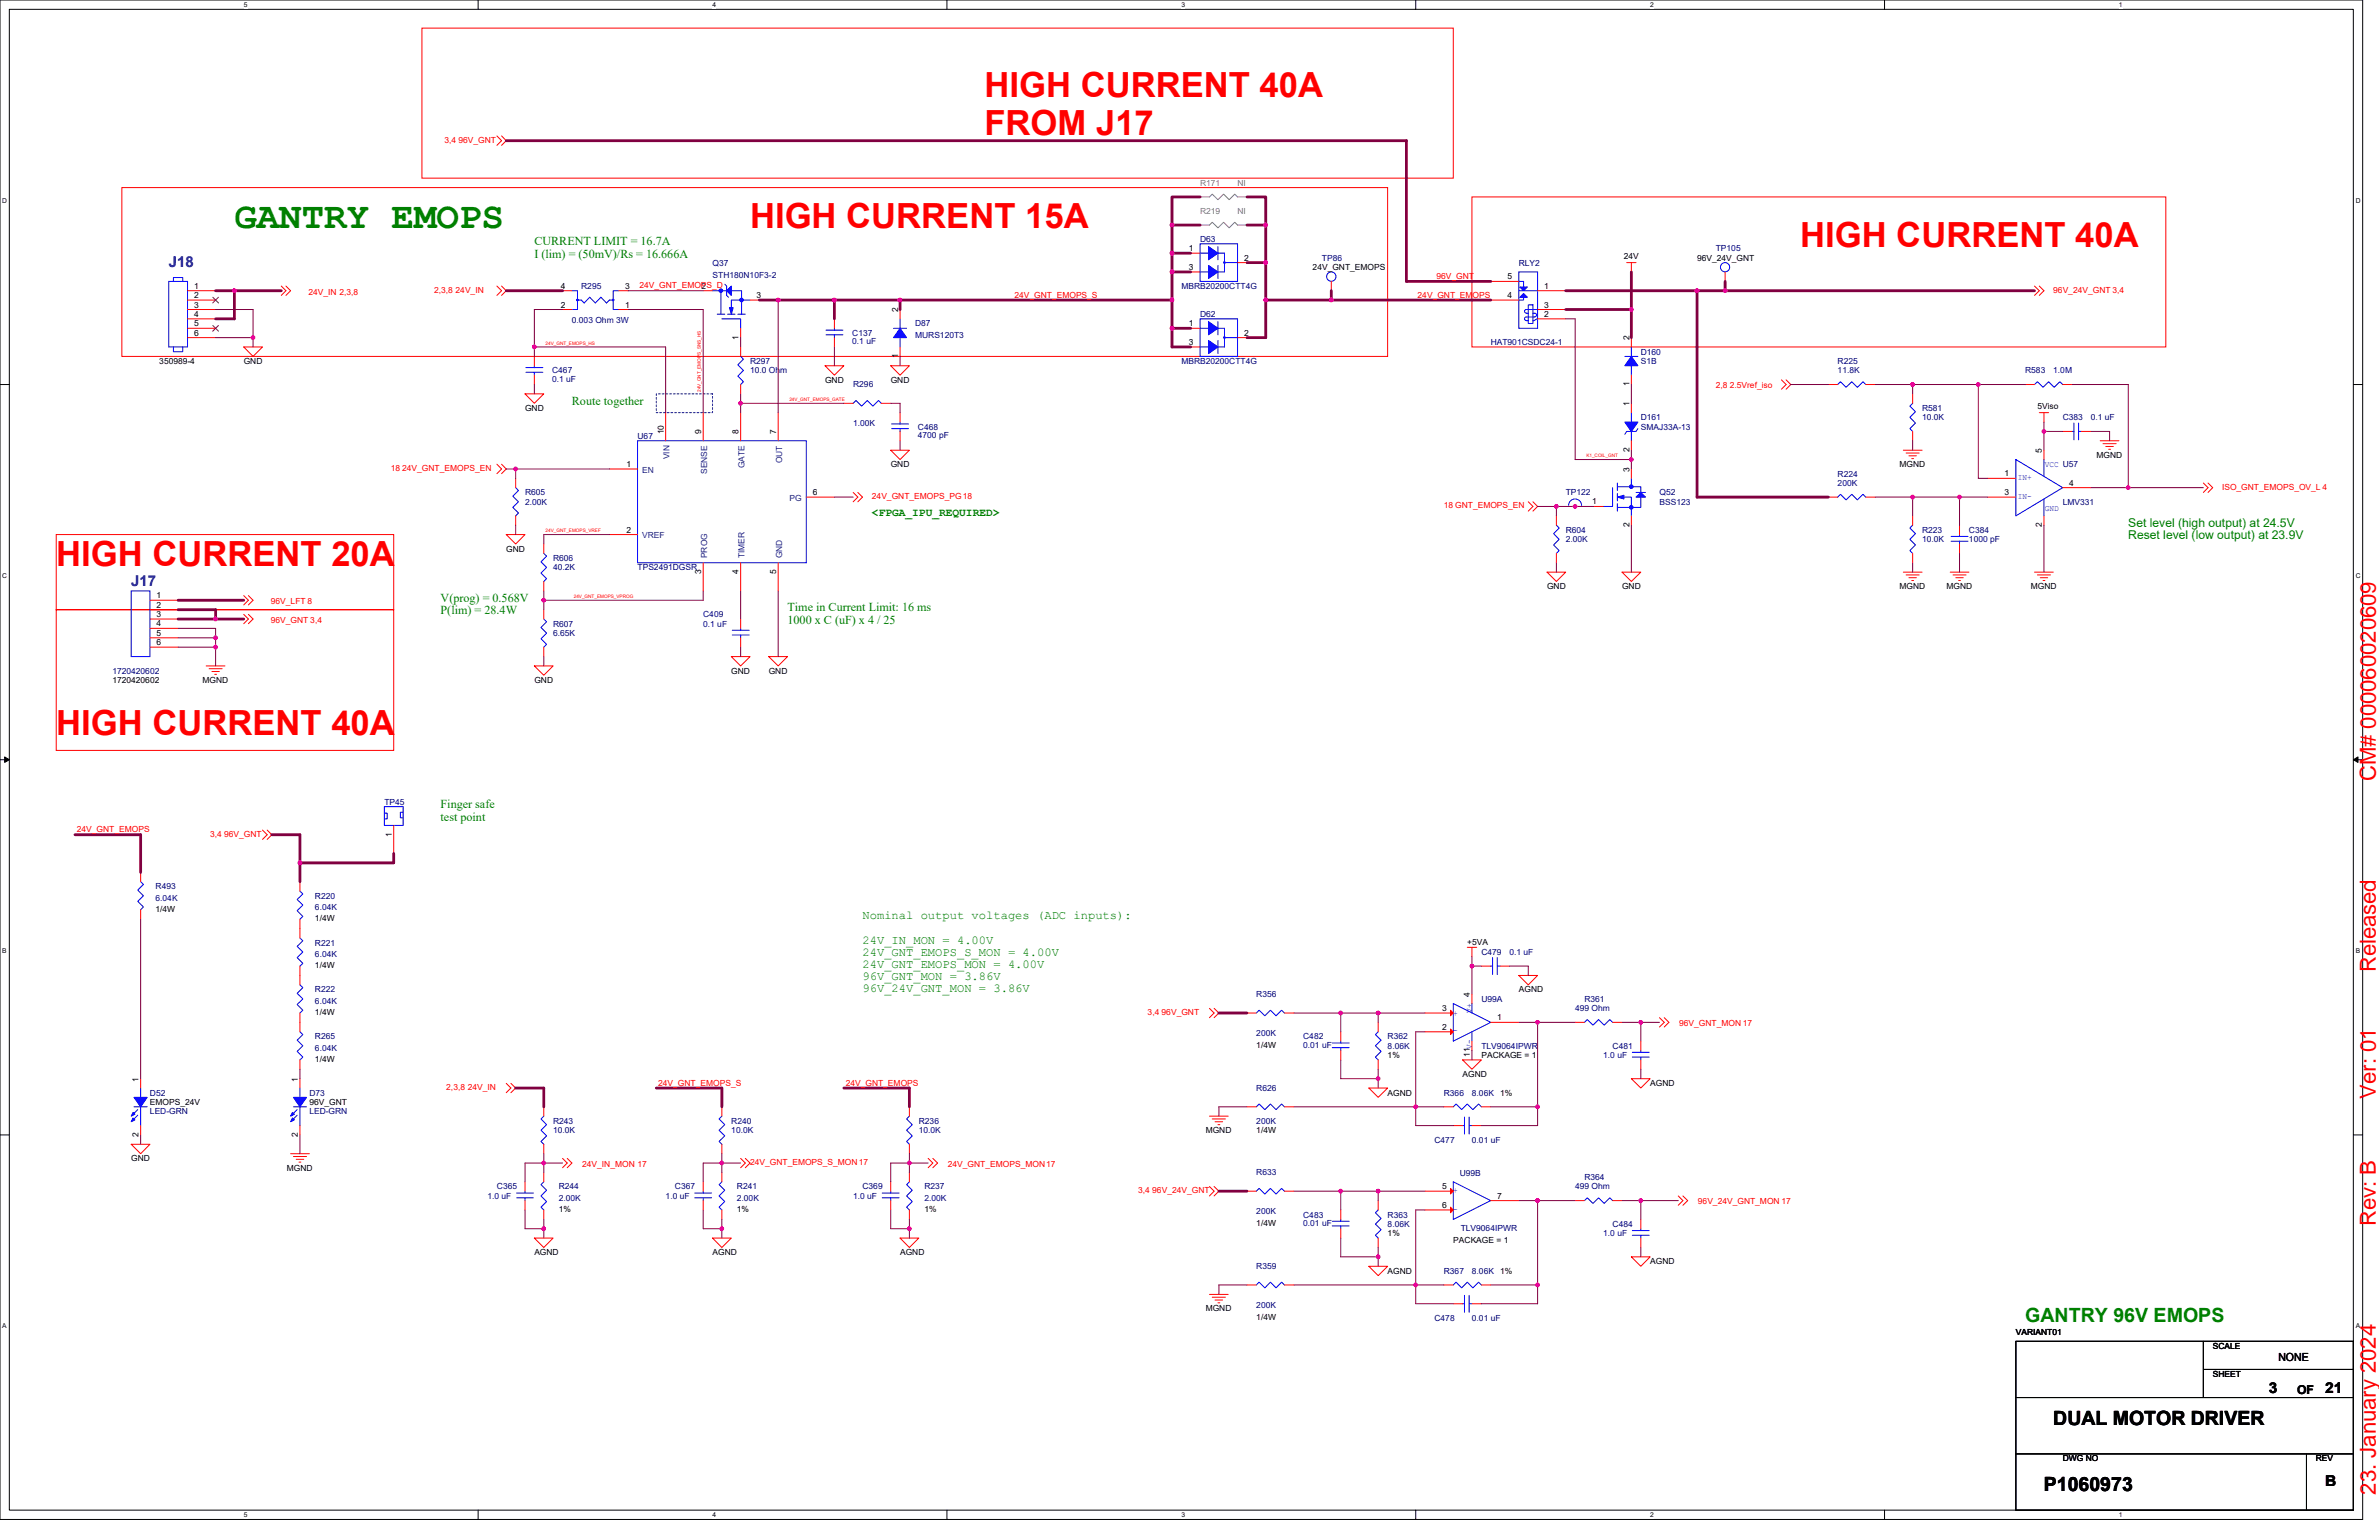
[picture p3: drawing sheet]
<svg xmlns="http://www.w3.org/2000/svg" width="432mm" height="279mm" viewBox="0 0 432 279" stroke-linecap="round" stroke-linejoin="round" font-family="sans-serif">
<defs><g id="words">
<text font-size="6.8" fill="#008000" x="42.5" y="41.4">GANTRY EMOPS</text>
<g font-size="6.3" fill="#f00">
<text x="178.7" y="17.6">HIGH CURRENT 40A</text>
<text x="178.7" y="24.4">FROM J17</text>
<text x="136.1" y="41.4">HIGH CURRENT 15A</text>
<text x="326.7" y="44.8">HIGH CURRENT 40A</text>
<text x="10.2" y="102.7">HIGH CURRENT 20A</text>
<text x="10.2" y="133.3">HIGH CURRENT 40A</text>
</g>
<g font-size="4" fill="#f00">
<text x="431.2" y="141.7" transform="rotate(-90 431.2 141.7)">CM# 000060020609</text>
<text x="431.2" y="176.4" transform="rotate(-90 431.2 176.4)">Released</text>
<text x="431.2" y="199.3" transform="rotate(-90 431.2 199.3)">Ver: 01</text>
<text x="431.2" y="222.5" transform="rotate(-90 431.2 222.5)">Rev: B</text>
<text x="431.2" y="271.2" transform="rotate(-90 431.2 271.2)">23. January 2024</text>
</g>
<text font-size="3.6" fill="#008000" x="367.6" y="239.8">GANTRY 96V EMOPS</text>
<g font-size="3.6">
<text x="372.7" y="258.6">DUAL MOTOR DRIVER</text>
<text x="371" y="270.5">P1060973</text>
</g>
<g font-size="2.7" fill="#000080">
<text x="30.6" y="48.5">J18</text>
<text x="23.8" y="106.3">J17</text>
</g>
<g font-size="2.7">
<text x="411.8" y="252.7">3</text>
<text x="422" y="252.7">21</text>
<text x="422" y="269.7">B</text>
</g>
<g font-size="2.2" fill="#008000">
<text x="97" y="44.5">CURRENT LIMIT = 16.7A</text>
<text x="97" y="46.8">I (lim) = (50mV)/Rs = 16.666A</text>
<text x="103.8" y="73.4">Route together</text>
<text x="386.3" y="95.6">Set level (high output) at 24.5V</text>
<text x="386.3" y="97.8">Reset level (low output) at 23.9V</text>
<text x="80" y="109.2">V(prog) = 0.568V</text>
<text x="80" y="111.5">P(lim) = 28.4W</text>
<text x="142.9" y="110.9">Time in Current Limit: 16 ms</text>
<text x="142.9" y="113.2">1000 x C (uF) x 4 / 25</text>
<text x="80" y="146.6">Finger safe</text>
<text x="80" y="148.9">test point</text>
<text x="156.5" y="166.8">Nominal output voltages (ADC inputs):</text>
<text x="156.5" y="171.2">24V_IN_MON = 4.00V</text>
<text x="156.5" y="173.4">24V_GNT_EMOPS_S_MON = 4.00V</text>
<text x="156.5" y="175.6">24V_GNT_EMOPS_MON = 4.00V</text>
<text x="156.5" y="177.8">96V_GNT_MON = 3.86V</text>
<text x="156.5" y="180">96V_24V_GNT_MON = 3.86V</text>
</g>
<text font-size="2.2" x="416.9" y="252.9">OF</text>
<text font-size="2" fill="#008000" x="158.3" y="93.6">&lt;FPGA_IPU_REQUIRED&gt;</text>
<text font-size="2" x="413.5" y="246.9">NONE</text>
<g font-size="1.5" fill="#f00">
<text x="80.7" y="25.9">3,4</text>
<text x="83.2" y="25.9">96V_GNT</text>
<text x="56" y="53.4">24V_IN 2,3,8</text>
<text x="78.8" y="53.1">2,3,8</text>
<text x="82.7" y="53.1">24V_IN</text>
<text x="116.1" y="52.3">24V_GNT_EMOPS_D</text>
<text x="184.1" y="54">24V_GNT_EMOPS_S</text>
<text x="257.3" y="54">24V_GNT_EMOPS</text>
<text x="260.7" y="50.6">96V_GNT</text>
<text x="372.7" y="53.1">96V_24V_GNT 3,4</text>
<text x="311.4" y="70.5">2,8</text>
<text x="314" y="70.5">2.5Vref_iso</text>
<text x="71" y="85.4">18</text>
<text x="73" y="85.4">24V_GNT_EMOPS_EN</text>
<text x="403.3" y="88.8">ISO_GNT_EMOPS_OV_L 4</text>
<text x="158.3" y="90.6">24V_GNT_EMOPS_PG18</text>
<text x="262.1" y="92.2">18 GNT_EMOPS_EN</text>
<text x="49.2" y="109.6">96V_LFT 8</text>
<text x="49.2" y="113">96V_GNT 3,4</text>
<text x="13.9" y="151">24V_GNT_EMOPS</text>
<text x="38.1" y="151.8">3,4</text>
<text x="40.7" y="151.8">96V_GNT</text>
<text x="208.3" y="184.1">3,4</text>
<text x="210.8" y="184.1">96V_GNT</text>
<text x="304.8" y="186.2">96V_GNT_MON 17</text>
<text x="81" y="197.8">2,3,8</text>
<text x="84.9" y="197.8">24V_IN</text>
<text x="119.5" y="197">24V_GNT_EMOPS_S</text>
<text x="153.5" y="197">24V_GNT_EMOPS</text>
<text x="105.7" y="211.7">24V_IN_MON 17</text>
<text x="136.1" y="211.4">24V_GNT_EMOPS_S_MON17</text>
<text x="172" y="211.7">24V_GNT_EMOPS_MON17</text>
<text x="206.6" y="216.5">3,4</text>
<text x="209.1" y="216.5">96V_24V_GNT</text>
<text x="308.2" y="218.5">96V_24V_GNT_MON 17</text>
</g>
<g font-size="1.5" fill="#808080">
<text x="217.8" y="33.7">R171</text>
<text x="224.6" y="33.7">NI</text>
<text x="217.8" y="38.8">R219</text>
<text x="224.6" y="38.8">NI</text>
</g>
<g font-size="1.5">
<text x="215.8" y="45.6">1</text>
<text x="225.8" y="47.3">2</text>
<text x="294.7" y="47">24V</text>
<text x="308" y="47.3">96V_24V_GNT</text>
<text x="35.2" y="52.4">1</text>
<text x="101.8" y="52.4">4</text>
<text x="113.5" y="52.4">3</text>
<text x="127.3" y="52.4">2</text>
<text x="215.8" y="49">3</text>
<text x="238.3" y="49">24V_GNT_EMOPS</text>
<text x="273.6" y="50.7">5</text>
<text x="280.3" y="52.4">1</text>
<text x="35.2" y="54.1">2</text>
<text x="35.2" y="55.8">3</text>
<text x="35.2" y="57.5">4</text>
<text x="35.2" y="59.2">5</text>
<text x="101.8" y="55.8">2</text>
<text x="113.5" y="55.8">1</text>
<text x="137.3" y="54.1">3</text>
<text x="163" y="56.7" transform="rotate(-90 163 56.7)">2</text>
<text x="215.8" y="59.2">1</text>
<text x="273.6" y="54.1">4</text>
<text x="280.3" y="55.8">3</text>
<text x="280.3" y="57.5">2</text>
<text x="35.2" y="60.9">6</text>
<text x="134.1" y="61.6" transform="rotate(-90 134.1 61.6)">1</text>
<text x="163" y="65" transform="rotate(-90 163 65)">1</text>
<text x="215.8" y="62.6">3</text>
<text x="225.8" y="60.9">2</text>
<text x="295.7" y="61.8" transform="rotate(-90 295.7 61.8)">2</text>
<text x="28.9" y="66">350989-4</text>
<text x="44.2" y="66">GND</text>
<text x="149.8" y="69.4">GND</text>
<text x="161.7" y="69.4">GND</text>
<text x="295.7" y="70.1" transform="rotate(-90 295.7 70.1)">1</text>
<text x="95.3" y="74.5">GND</text>
<text x="295.7" y="73.7" transform="rotate(-90 295.7 73.7)">1</text>
<text x="369.8" y="74.2">5Viso</text>
<text x="120.5" y="78.8" transform="rotate(-90 120.5 78.8)">10</text>
<text x="127.3" y="78.8" transform="rotate(-90 127.3 78.8)">9</text>
<text x="134.1" y="78.8" transform="rotate(-90 134.1 78.8)">8</text>
<text x="140.9" y="78.8" transform="rotate(-90 140.9 78.8)">7</text>
<text x="295.7" y="82" transform="rotate(-90 295.7 82)">2</text>
<text x="370.6" y="82.2" transform="rotate(-90 370.6 82.2)">5</text>
<text x="380.5" y="83.1">MGND</text>
<text x="113.7" y="84.7">1</text>
<text x="147.5" y="89.8">6</text>
<text x="161.7" y="84.8">GND</text>
<text x="295.7" y="85.6" transform="rotate(-90 295.7 85.6)">3</text>
<text x="344.8" y="84.8">MGND</text>
<text x="363.9" y="86.4">1</text>
<text x="363.9" y="89.8">3</text>
<text x="375.6" y="88.1">4</text>
<text x="289" y="91.5">1</text>
<text x="295.7" y="95.6" transform="rotate(-90 295.7 95.6)">2</text>
<text x="370.6" y="95.6" transform="rotate(-90 370.6 95.6)">2</text>
<text x="91.9" y="100.1">GND</text>
<text x="113.7" y="96.6">2</text>
<text x="127.3" y="104.1" transform="rotate(-90 127.3 104.1)">3</text>
<text x="134.1" y="104.1" transform="rotate(-90 134.1 104.1)">4</text>
<text x="140.9" y="104.1" transform="rotate(-90 140.9 104.1)">5</text>
<text x="280.8" y="106.9">GND</text>
<text x="294.4" y="106.9">GND</text>
<text x="344.8" y="106.9">MGND</text>
<text x="353.3" y="106.9">MGND</text>
<text x="368.6" y="106.9">MGND</text>
<text x="28.4" y="108.5">1</text>
<text x="28.4" y="110.3">2</text>
<text x="28.4" y="112">3</text>
<text x="28.4" y="113.6">4</text>
<text x="28.4" y="115.4">5</text>
<text x="28.4" y="117.1">6</text>
<text x="20.4" y="123.9">1720420602</text>
<text x="36.7" y="123.9">MGND</text>
<text x="97" y="123.9">GND</text>
<text x="132.7" y="122.2">GND</text>
<text x="139.5" y="122.2">GND</text>
<text x="71.1" y="151.8" transform="rotate(-90 71.1 151.8)">1</text>
<text x="28.2" y="165.4">1/4W</text>
<text x="57.2" y="167.1">1/4W</text>
<text x="266.3" y="171.4">+5VA</text>
<text x="57.2" y="175.6">1/4W</text>
<text x="57.2" y="184.1">1/4W</text>
<text x="261.7" y="183.4">3</text>
<text x="266.8" y="180.9" transform="rotate(-90 266.8 180.9)">4</text>
<text x="271.8" y="185.1">1</text>
<text x="275.7" y="180.1">AGND</text>
<text x="228" y="190.1">1/4W</text>
<text x="251.9" y="192">1%</text>
<text x="261.7" y="186.8">2</text>
<text x="266.8" y="191.8" transform="rotate(-90 266.8 191.8)">11V-</text>
<text x="268.9" y="192">PACKAGE = 1</text>
<text x="25.2" y="196.2" transform="rotate(-90 25.2 196.2)">1</text>
<text x="54.1" y="196.2" transform="rotate(-90 54.1 196.2)">1</text>
<text x="57.2" y="192.7">1/4W</text>
<text x="265.5" y="195.4">AGND</text>
<text x="299.5" y="197.1">AGND</text>
<text x="27.2" y="200.5">EMOPS_24V</text>
<text x="56.2" y="200.5">96V_GNT</text>
<text x="251.9" y="198.8">AGND</text>
<text x="272.3" y="198.8">1%</text>
<text x="25.2" y="206.2" transform="rotate(-90 25.2 206.2)">2</text>
<text x="54.1" y="206.2" transform="rotate(-90 54.1 206.2)">2</text>
<text x="218.8" y="205.6">MGND</text>
<text x="228" y="205.6">1/4W</text>
<text x="23.8" y="210.7">GND</text>
<text x="52.1" y="212.4">MGND</text>
<text x="261.7" y="215.8">5</text>
<text x="101.4" y="219.9">1%</text>
<text x="133.8" y="219.9">1%</text>
<text x="167.8" y="219.9">1%</text>
<text x="261.7" y="219.2">6</text>
<text x="271.8" y="217.5">7</text>
<text x="97" y="227.7">AGND</text>
<text x="129.3" y="227.7">AGND</text>
<text x="163.4" y="227.7">AGND</text>
<text x="228" y="222.4">1/4W</text>
<text x="251.9" y="224.3">1%</text>
<text x="263.8" y="225.5">PACKAGE = 1</text>
<text x="251.9" y="231.1">AGND</text>
<text x="272.3" y="231.1">1%</text>
<text x="299.5" y="229.4">AGND</text>
<text x="218.8" y="237.9">MGND</text>
<text x="228" y="239.5">1/4W</text>
<text x="365.9" y="242.2">VARIANT01</text>
<text x="401.6" y="244.7">SCALE</text>
<text x="401.6" y="249.8">SHEET</text>
<text x="374.4" y="265.2">DWG NO</text>
<text x="420.3" y="265.2">REV</text>
</g>
<g font-size="1.5" fill="#000080">
<text x="217.8" y="43.9">D63</text>
<text x="239.9" y="47.3">TP86</text>
<text x="311.4" y="45.6">TP105</text>
<text x="105.5" y="52.4">R295</text>
<text x="129.3" y="48.3">Q37</text>
<text x="129.3" y="50.4">STH180N10F3-2</text>
<text x="214.4" y="52.4">MBRB20200CTT4G</text>
<text x="275.7" y="48.2">RLY2</text>
<text x="103.8" y="58.5">0.003 Ohm 3W</text>
<text x="166.1" y="59.2">D87</text>
<text x="217.8" y="57.5">D62</text>
<text x="154.7" y="60.9">C137</text>
<text x="154.7" y="62.5">0.1 uF</text>
<text x="166.1" y="61.3">MURS120T3</text>
<text x="270.6" y="62.6">HAT901CSDC24-1</text>
<text x="297.8" y="64.3">D160</text>
<text x="100.2" y="67.7">C467</text>
<text x="100.2" y="69.3">0.1 uF</text>
<text x="136.1" y="66">R297</text>
<text x="136.1" y="67.7">10.0 Ohm</text>
<text x="154.9" y="70.3">R296</text>
<text x="214.4" y="66">MBRB20200CTT4G</text>
<text x="297.8" y="66">S1B</text>
<text x="333.5" y="66">R225</text>
<text x="333.5" y="67.7">11.8K</text>
<text x="367.6" y="67.7">R583</text>
<text x="372.7" y="67.7">1.0M</text>
<text x="154.9" y="77.3">1.00K</text>
<text x="166.6" y="78">C468</text>
<text x="297.8" y="76.2">D161</text>
<text x="297.8" y="78">SMAJ33A-13</text>
<text x="348.9" y="74.5">R581</text>
<text x="348.9" y="76.2">10.0K</text>
<text x="374.4" y="76.2">C383</text>
<text x="379.5" y="76.2">0.1 uF</text>
<text x="115.7" y="79.7">U67</text>
<text x="166.6" y="79.5">4700 pF</text>
<text x="95.3" y="89.9">R605</text>
<text x="284.2" y="89.9">TP122</text>
<text x="301.2" y="89.9">Q52</text>
<text x="333.5" y="86.5">R224</text>
<text x="333.5" y="88.2">200K</text>
<text x="95.3" y="91.6">2.00K</text>
<text x="301.2" y="91.6">BSS123</text>
<text x="374.4" y="91.6">LMV331</text>
<text x="100.4" y="101.8">R606</text>
<text x="284.2" y="96.7">R604</text>
<text x="284.2" y="98.4">2.00K</text>
<text x="348.9" y="96.7">R223</text>
<text x="348.9" y="98.4">10.0K</text>
<text x="357.4" y="96.7">C384</text>
<text x="357.4" y="98.4">1000 pF</text>
<text x="100.4" y="103.5">40.2K</text>
<text x="115.7" y="103.5">TPS2491DGSR</text>
<text x="100.4" y="113.7">R607</text>
<text x="127.6" y="112">C409</text>
<text x="127.6" y="113.7">0.1 uF</text>
<text x="100.4" y="115.4">6.65K</text>
<text x="20.4" y="122.2">1720420602</text>
<text x="69.8" y="146">TP45</text>
<text x="28.2" y="161.3">R493</text>
<text x="28.2" y="163.4">6.04K</text>
<text x="57.2" y="163">R220</text>
<text x="57.2" y="165.1">6.04K</text>
<text x="57.2" y="171.6">R221</text>
<text x="57.2" y="173.6">6.04K</text>
<text x="268.9" y="173.2">C479</text>
<text x="274" y="173.2">0.1 uF</text>
<text x="57.2" y="180.1">R222</text>
<text x="57.2" y="182.1">6.04K</text>
<text x="228" y="180.9">R356</text>
<text x="268.9" y="181.8">U99A</text>
<text x="285.9" y="183.5">499 Ohm</text>
<text x="287.6" y="181.8">R361</text>
<text x="57.2" y="188.6">R265</text>
<text x="57.2" y="190.6">6.04K</text>
<text x="228" y="187.9">200K</text>
<text x="236.5" y="188.6">C482</text>
<text x="236.5" y="190.1">0.01 uF</text>
<text x="251.9" y="188.6">R362</text>
<text x="251.9" y="190.3">8.06K</text>
<text x="268.9" y="190.3">TLV9064IPWR</text>
<text x="291" y="192">1.0 uF</text>
<text x="292.7" y="190.3">C481</text>
<text x="228" y="197.9">R626</text>
<text x="27.2" y="198.8">D52</text>
<text x="27.2" y="202.2">LED-GRN</text>
<text x="56.2" y="198.8">D73</text>
<text x="56.2" y="202.2">LED-GRN</text>
<text x="100.4" y="203.9">R243</text>
<text x="132.7" y="203.9">R240</text>
<text x="166.8" y="203.9">R236</text>
<text x="228" y="203.9">200K</text>
<text x="262.1" y="198.8">R366</text>
<text x="267.2" y="198.8">8.06K</text>
<text x="100.4" y="205.6">10.0K</text>
<text x="132.7" y="205.6">10.0K</text>
<text x="166.8" y="205.6">10.0K</text>
<text x="260.4" y="207.3">C477</text>
<text x="267.2" y="207.3">0.01 uF</text>
<text x="90.2" y="215.8">C365</text>
<text x="101.4" y="215.8">R244</text>
<text x="122.5" y="215.8">C367</text>
<text x="133.8" y="215.8">R241</text>
<text x="156.5" y="215.8">C369</text>
<text x="167.8" y="215.8">R237</text>
<text x="228" y="213.2">R633</text>
<text x="265" y="213.4">U99B</text>
<text x="285.9" y="215.8">499 Ohm</text>
<text x="287.6" y="214.1">R364</text>
<text x="88.5" y="217.5">1.0 uF</text>
<text x="101.4" y="217.8">2.00K</text>
<text x="120.8" y="217.5">1.0 uF</text>
<text x="133.8" y="217.8">2.00K</text>
<text x="154.9" y="217.5">1.0 uF</text>
<text x="167.8" y="217.8">2.00K</text>
<text x="228" y="220.2">200K</text>
<text x="236.5" y="220.9">C483</text>
<text x="251.9" y="220.9">R363</text>
<text x="236.5" y="222.4">0.01 uF</text>
<text x="251.9" y="222.6">8.06K</text>
<text x="265.1" y="223.3">TLV9064IPWR</text>
<text x="291" y="224.3">1.0 uF</text>
<text x="292.7" y="222.6">C484</text>
<text x="228" y="230.3">R359</text>
<text x="262.1" y="231.1">R367</text>
<text x="267.2" y="231.1">8.06K</text>
<text x="228" y="237.2">200K</text>
<text x="260.4" y="239.6">C478</text>
<text x="267.2" y="239.6">0.01 uF</text>
</g>
<g font-size="1.5" fill="#004080">
<text x="121.5" y="83.4" transform="rotate(-90 121.5 83.4)">VIN</text>
<text x="116.6" y="85.8">EN</text>
<text x="128.4" y="86" transform="rotate(-90 128.4 86)">SENSE</text>
<text x="135.1" y="85" transform="rotate(-90 135.1 85)">GATE</text>
<text x="142" y="84" transform="rotate(-90 142 84)">OUT</text>
<text x="143.3" y="90.9">PG</text>
<text x="116.6" y="97.7">VREF</text>
<text x="128.4" y="101.3" transform="rotate(-90 128.4 101.3)">PROG</text>
<text x="135.1" y="101.3" transform="rotate(-90 135.1 101.3)">TIMER</text>
<text x="142" y="101.3" transform="rotate(-90 142 101.3)">GND</text>
</g>
<g font-size="1.5" fill="#00f">
<text x="366.2" y="87.1">IN+</text>
<text x="371.2" y="84.8">VCC U57</text>
<text x="366.2" y="90.6">IN-</text>
<text x="371.2" y="92.8">GND</text>
<text x="263.8" y="184.3">+</text>
<text x="267.1" y="183.8" transform="rotate(-90 267.1 183.8)">V+</text>
<text x="263.8" y="187.4">-</text>
<text x="263.8" y="216.5">+</text>
<text x="263.8" y="219.9">-</text>
</g>
<g font-size="1.2">
<text x="44.2" y="1.2">5</text>
<text x="129.3" y="1.2">4</text>
<text x="214.4" y="1.2">3</text>
<text x="299.5" y="1.2">2</text>
<text x="384.6" y="1.2">1</text>
<text x=".4" y="36.8">D</text>
<text x="427.6" y="36.8">D</text>
<text x=".4" y="104.9">C</text>
<text x="427.6" y="104.9">C</text>
<text x=".4" y="173">B</text>
<text x="427.6" y="173">B</text>
<text x=".4" y="241">A</text>
<text x="427.6" y="241">A</text>
<text x="44.2" y="275.2">5</text>
<text x="129.3" y="275.2">4</text>
<text x="214.4" y="275.2">3</text>
<text x="299.5" y="275.2">2</text>
<text x="384.6" y="275.2">1</text>
</g>
<g font-size=".8" fill="#f00">
<text x="99" y="62.5">24V_GNT_EMOPS_HS</text>
<text x="127.2" y="71.1" transform="rotate(-90 127.2 71.1)">24V_GNT_EMOPS_SNS_HS</text>
<text x="143.3" y="72.7">24V_GNT_EMOPS_GATE</text>
<text x="287.9" y="82.9">K1_COIL_GNT</text>
<text x="99" y="96.5">24V_GNT_EMOPS_VREF</text>
<text x="104.1" y="108.5">24V_GNT_EMOPS_VPROG</text>
</g>
</g></defs>
<path d="M0 0h428.8v275.7h-428.8zM1.7 1.7h425.4v272.3h-425.4z" fill="none" stroke="#000" stroke-width=".18"/>
<g fill="#fff">
<path d="M44.2 .2h.7v1.3h-.7z"/>
<path d="M44.2 274.2h.7v1.3h-.7z"/>
</g>
<path d="M86.8 0v1.7M86.8 274v1.7" fill="none" stroke="#000" stroke-width=".18"/>
<g fill="#fff">
<path d="M129.3 .2h.7v1.3h-.7z"/>
<path d="M129.3 274.2h.7v1.3h-.7z"/>
</g>
<path d="M171.9 0v1.7M171.9 274v1.7" fill="none" stroke="#000" stroke-width=".18"/>
<g fill="#fff">
<path d="M214.4 .2h.7v1.3h-.7z"/>
<path d="M214.4 274.2h.7v1.3h-.7z"/>
</g>
<path d="M257 0v1.7M257 274v1.7" fill="none" stroke="#000" stroke-width=".18"/>
<g fill="#fff">
<path d="M299.5 .2h.7v1.3h-.7z"/>
<path d="M299.5 274.2h.7v1.3h-.7z"/>
</g>
<path d="M342.1 0v1.7M342.1 274v1.7" fill="none" stroke="#000" stroke-width=".18"/>
<g fill="#fff">
<path d="M384.6 .2h.7v1.3h-.7z"/>
<path d="M384.6 274.2h.7v1.3h-.7z"/>
<path d="M.4 35.7h.9v1.4h-.9z"/>
<path d="M427.6 35.7h.8v1.4h-.8z"/>
<path d="M.4 103.8h.9v1.3h-.9z"/>
<path d="M427.6 103.8h.8v1.3h-.8z"/>
</g>
<path d="M0 69.8h1.7M427.1 69.8h1.7" fill="none" stroke="#000" stroke-width=".18"/>
<g fill="#fff">
<path d="M.4 171.9h.8v1.3h-.8z"/>
<path d="M427.6 171.9h.7v1.3h-.7z"/>
</g>
<path d="M0 137.8h1.7M427.1 137.8h1.7" fill="none" stroke="#000" stroke-width=".18"/>
<path d="M.8 137.3l.9 .5-.9 .5zM427.1 137.8l.9-.5v1z" fill="#000" stroke="#000" stroke-width=".18"/>
<g fill="#fff">
<path d="M.4 239.9h.8v1.4h-.8z"/>
<path d="M427.6 239.9h.7v1.4h-.7z"/>
</g>
<path d="M0 205.9h1.7M427.1 205.9h1.7M365.9 253.6h61.2M365.9 243.4h61.2v30.6h-61.2zM399.9 243.4v10.2M399.9 248.5h27.2M365.9 263.8h61.2M418.6 263.8v10.2" fill="none" stroke="#000" stroke-width=".18"/>
<path d="M119.1 71.5h10.2v3.4h-10.2z" fill="none" stroke="#004080" stroke-width=".18" stroke-dasharray=".3 .3"/>
<g fill="none" stroke="#f00" stroke-width=".18">
<path d="M76.6 5.1h187.2v27.2h-187.2zM22.1 34h229.8v30.7h-229.8zM90.2 24.7l.8 .8-.8 .9M91 24.7l.9 .8-.9 .9M267.2 35.7h125.9v27.2h-125.9zM34 52.7h5.1M34 54.4h5.1M34 56.2h5.1M34 57.8h5.1M34 59.6h5.1M51.1 51.9l.8 .8-.8 .9M51.9 51.9l.8 .8-.8 .9"/>
<path d="M90.2 51.9l.8 .8-.8 .9M91 51.9l.9 .8-.9 .9M102.1 52.7h1.7M102.1 56.2h1.7M112.3 56.2h1.7M112.3 52.7h1.7M127.6 52.7h1.7M134.4 59.6v1.7M136.1 54.4h1.7M151.4 57.8v1.8M163.4 56.2v1.6M216.1 45.9h1.7"/>
<path d="M216.1 49.3h1.7M216.1 59.6h1.7M224.6 47.6h1.7M241.6 51.1v1.6M270.6 51.1h5.1M270.6 54.4h5.1M279.1 52.7h5.1M279.1 56.2h5.1M279.1 57.8h5.1M295.3 47.6h1.6M296.1 47.6v1.7M313.1 49.3v1.8"/>
<path d="M369.3 51.9l.8 .8-.8 .9M370.1 51.9l.9 .8-.9 .9M34 61.3h5.1M44.2 62.9h3.4l-1.7 1.8zM95.3 71.5h3.4l-1.7 1.7zM97 64.7v1.7M97 68.1v1.7M120.8 74.9v5.1M127.6 74.9v5.1M134.4 74.9v5.1M134.4 62.9v1.8M134.4 69.8v1.7"/>
<path d="M141.2 74.9v5.1M149.8 66.4h3.4l-1.8 1.7zM151.4 61.3v1.6M153.2 73.2h1.7M160 73.2h1.7M161.7 66.4h3.4l-1.7 1.7zM163.4 62.9v1.8M163.4 74.9v1.7M163.4 78.3v1.7M216.1 62.9h1.7M224.6 61.3h1.7M296.1 68.1v1.7"/>
<path d="M296.1 61.3v1.6M296.1 73.2v1.7M296.1 80v1.7M323.3 68.9l.9 .9-.9 .8M324.2 68.9l.8 .9-.8 .8M331.9 69.8h1.6M338.6 69.8h1.8M347.2 78.3v1.7M347.2 71.5v1.7M367.6 69.8h1.7M370.1 74.9h1.7M371 74.9v1.7"/>
<path d="M374.4 78.3h1.7M374.4 69.8h1.7M377.8 78.3h1.7M381.2 80h3.4M10.2 97h61.3v13.6h-61.3zM90.2 84.2l.8 .9-.8 .8M91 84.2l.9 .9-.9 .8M91.9 97h3.4l-1.7 1.7zM93.6 86.8v1.7M93.6 93.6v1.7M98.7 98.7v1.7M110.6 85.1h5.1"/>
<path d="M110.6 97h5.1M146.3 90.2h5.1M154.9 89.3l.8 .9-.8 .8M155.7 89.3l.8 .9-.8 .8M161.7 81.7h3.4l-1.7 1.7zM277.4 91l.8 .9-.8 .8M278.2 91l.9 .9-.9 .8M282.5 93.6v1.7M285.9 91.9h.1M289.3 91.9h1.7M296.1 85.1v1.7M296.1 93.6v1.7"/>
<path d="M331.9 90.2h1.6M338.6 90.2h1.8M345.5 81.7h3.4M346 82.2h2.3M346.5 82.7h1.3M347 83.2h.3M347.2 93.6v1.7M355.7 95.3v1.7M355.7 98.7v1.7M360.8 86.8h5.1M360.8 90.2h5.1M371 93.6v1.7"/>
<path d="M371 81.7v1.7M374.4 88.5h5.1M381.7 80.5h2.4M382.2 81h1.4M382.7 81.5h.4M399.9 87.6l.9 .9-.9 .8M400.8 87.6l.8 .9-.8 .8M10.2 110.6h61.3v25.5h-61.3zM27.2 108.9h5.1M27.2 110.6h5.1M27.2 112.3h5.1M27.2 114h5.1"/>
<path d="M27.2 115.7h5.1M27.2 117.4h5.1M44.2 108.1l.9 .8-.9 .8M44.2 111.5l.9 .8-.9 .9M45.1 108.1l.8 .8-.8 .8M45.1 111.5l.8 .8-.8 .9M98.7 110.6v1.7M98.7 117.4v1.7M98.7 105.5v1.7M127.6 102.1v5.1M132.7 119.1h3.4l-1.7 1.7zM134.4 102.1v5.1"/>
<path d="M134.4 112.3v1.7M134.4 115.7v1.7M139.5 119.1h3.4l-1.7 1.7zM141.2 102.1v5.1M280.8 103.8h3.4l-1.7 1.7zM282.5 100.4v1.7M294.4 103.8h3.4l-1.7 1.7zM345.5 103.8h3.4M346 104.3h2.3M346.5 104.8h1.3M347 105.3h.3M347.2 100.4v1.7"/>
<path d="M354 103.8h3.4M354.5 104.3h2.3M355 104.8h1.3M355.5 105.3h.3M369.3 103.8h3.4M369.8 104.3h2.4M370.3 104.8h1.4M370.8 105.3h.4M37.4 120.8h3.4M38 121.3h2.3M38.5 121.8h1.3M39 122.3h.3"/>
<path d="M97 120.8h3.4l-1.7 1.7zM25.5 158.3v1.7M47.6 150.6l.9 .8-.9 .9M48.5 150.6l.8 .8-.8 .9M54.4 160v1.7M71.5 149.8v5.1M25.5 165.1v1.7M54.4 166.8v3.4M54.4 175.3v3.4M266.3 171.9h1.7M267.2 171.9v1.7M268.9 175.3h1.7"/>
<path d="M272.3 175.3h1.7M275.7 177h3.4l-1.7 1.7zM25.5 195.7v1.7M54.4 183.8v3.4M54.4 192.3v1.7M54.4 195.7v1.7M91.9 196.6l.8 .8-.8 .8M92.7 196.6l.9 .8-.9 .8M219.5 182.9l.9 .9-.9 .8M220.4 182.9l.8 .9-.8 .8M226.3 183.8h1.7M233.1 183.8h1.7"/>
<path d="M243.4 187.2v1.7M243.4 190.6v1.7M248.5 197.4h3.4l-1.8 1.7zM250.1 192.3v1.7M250.1 185.5v1.7M258.7 183.8h5.1M258.7 187.2h5.1M265.5 192.3h3.4l-1.7 1.7zM267.2 180.4v1.7M267.2 188.9v1.7M270.6 185.5h5.1M285.9 185.5h1.7"/>
<path d="M292.7 185.5h1.7M296.1 195.7h3.4l-1.7 1.7zM297.8 188.9v1.7M297.8 192.3v1.7M301.2 184.6l.9 .9-.9 .8M302.1 184.6l.8 .9-.8 .8M23.8 207.6h3.4l-1.7 1.7zM25.5 204.2v1.7M52.7 209.3h3.5M53.3 209.8h2.3M53.8 210.3h1.3M54.3 210.8h.3"/>
<path d="M54.4 204.2v1.7M95.3 214.4v1.7M95.3 217.8v1.7M98.7 219.5v1.7M98.7 212.7v1.7M98.7 207.6v1.7M98.7 200.8v1.7M102.1 210.2l.9 .8-.9 .9M103 210.2l.8 .8-.8 .9M127.6 214.4v1.7M127.6 217.8v1.7M131 219.5v1.7"/>
<path d="M131 212.7v1.7M131 207.6v1.7M131 200.8v1.7M134.4 210.2l.9 .8-.9 .9M135.3 210.2l.8 .8-.8 .9M161.7 214.4v1.7M161.7 217.8v1.7M165.1 219.5v1.7M165.1 212.7v1.7M165.1 207.6v1.7M165.1 200.8v1.7M168.5 210.2l.8 .8-.8 .9"/>
<path d="M169.3 210.2l.9 .8-.9 .9M219.5 215.3l.9 .8-.9 .9M219.5 202.5h3.4M220 203h2.4M220.4 215.3l.8 .8-.8 .9M220.5 203.5h1.4M221.1 204h.3M226.3 200.8h1.7M226.3 216.1h1.7M233.1 200.8h1.7M233.1 216.1h1.7M243.4 219.5v1.7"/>
<path d="M250.1 217.8v1.7M258.7 216.1h5.1M258.7 219.5h5.1M262.1 200.8h1.7M263.8 204.2h1.7M267.2 204.2h1.7M268.9 200.8h1.7M270.6 217.8h5.1M285.9 217.8h1.7M292.7 217.8h1.7M304.6 217l.9 .8-.9 .9M305.5 217l.8 .8-.8 .9"/>
<path d="M97 224.6h3.4l-1.7 1.7zM129.3 224.6h3.4l-1.7 1.7zM163.4 224.6h3.4l-1.7 1.7zM219.5 234.8h3.4M220 235.4h2.4M220.5 235.9h1.4M221.1 236.4h.3M226.3 233.1h1.7M233.1 233.1h1.7M243.4 222.9v1.7M248.5 229.7h3.4l-1.8 1.7zM250.1 224.6v1.7"/>
<path d="M262.1 233.1h1.7M263.8 236.5h1.7M267.2 236.5h1.7M268.9 233.1h1.7M296.1 228h3.4l-1.7 1.7zM297.8 221.2v1.7M297.8 224.6v1.7"/>
</g>
<g fill="none" stroke="#00f" stroke-width=".18">
<path d="M30.6 51.1h3.4v11.8h-3.4zM31.5 51.1v-.7h1.7v.7M103.8 52.7h1v3.5h-1M104.8 54.4h.7l.5 .6 1-1.1 1.1 1.1 1-1.1 1 1.1 .5-.6h.7M112.3 52.7h-1v3.5h1M129.3 52.7h1.6M130.2 57h1.4M131 57.8h3.4v1.8M131.6 51.6l.3 .3v1.7l.3 .3M131.9 52.7h-1v4.3M132.1 57h1.3M132.7 52.7h1.9v4.3"/>
<path d="M133.9 57h1.4M134.4 54.4h1.7M134.6 54.4h-1.9v1.8M149.9 59.9h3.1M151.4 59.6v.3M162.2 59.6h2.3M163.4 57.8v1.8M217.8 44.2h6.8v6.9h-6.8zM217.8 57.8h6.8v6.9h-6.8zM217.8 45.9h1.6M217.8 49.3h1.6M217.8 59.6h1.6"/>
<path d="M221.1 44.7v2.4M221.1 45.9h1.2l-.1 3.4h-1.1M221.1 48.2v2.3M221.1 58.4v2.3M221.1 59.6h1.2l-.1 3.3h-1.1M222.2 47.6h2.4M275.7 52.7h3.4M275.7 49.3h3.4v10.3h-3.4zM275.7 51.1h.8v1M276.5 53.9v.5h-.8M277 56.2a.33 .33 0 0 0-.3 .3 .33 .33 0 0 0 .3 .3M277 57.5a.33 .33 0 0 0-.3 .3 .33 .33 0 0 0 .3 .4"/>
<path d="M277.1 56.2h2M277.1 56.8h.3M277.1 58.2h.3M277.4 55.3h.8v3.4h-.8zM278.2 56.8h.4a.33 .33 0 0 1 .3 .4 .33 .33 0 0 1-.3 .3h-1.5M278.7 58l-.5 .2M279.1 57.8l-.3 .2M31.5 62.9v.9h1.7v-.9M95.5 67.5h3M95.5 66.7h3M97 66.4v.3M97 67.5v.6"/>
<path d="M115.7 80h30.6v22.1h-30.6zM134.4 64.7l.5 .5-1 1 1 1-1 1 1 1.1-.5 .5M149.9 60.7h3.1M151.4 60.7v.6M154.9 73.2l.5-.5 1 1 1-1 1 1 1-1 .6 .5M161.8 77.8h3.1M161.8 76.9h3.1M163.4 61.3v1.6M163.4 76.6v.3M163.4 77.8v.5M217.8 62.9h1.6M221.1 61.8v2.4"/>
<path d="M222.2 61.3h2.4M294.9 64.7h2.4M296.1 66.4v1.7M296.1 62.9v1.8M296.1 74.9v1.7M296.1 78.3v1.7M297.3 77.8l-.4 .5h-1.6l-.4 .5M333.5 69.8l.6-.5 1 1 1-1 1 1 1-1 .5 .5M347.2 73.2l-.6 .5 1.1 1-1.1 1 1.1 1.1-1.1 1 .6 .5M369.3 69.8l.5-.5 1 1 1-1 1.1 1 1-1 .5 .5M376.1 78.3h.3M376.4 76.8v3"/>
<path d="M377.3 76.8v3M377.3 78.3h.5M93.6 88.5l.5 .5-1 1 1 1-1 1.1 1 1-.5 .5M282.5 95.3l.5 .5-1 1 1 1.1-1 1 1 1-.5 .5M284.7 91.7a1.17 1.17 0 0 1 1.2-1.2 1.17 1.17 0 0 1 1.2 1.2M292.7 88.5v3.4h-1.7M293.6 88.3h4.2v1M293.6 91.4v1.3M293.6 89.5v1.4M293.6 87.6v1.4M294.4 90.2h1.7v3.4M296.1 86.8v1.5"/>
<path d="M296.9 89.3h1.8M297.8 90.2v1.9h-4.2M333.5 90.2l.6-.5 1 1 1-1 1 1 1-1 .5 .5M347.2 95.3l-.6 .5 1.1 1-1.1 1.1 1.1 1-1.1 1 .6 .5M354.1 98.2h3.1M354.1 97.3h3.1M355.7 97v.3M355.7 98.2v.5M365.9 83.4l8.5 5.1-8.5 5.1zM371 90.5v3.1M371 83.4v2.9M23.8 107.2h3.4v11.9h-3.4z"/>
<path d="M98.7 112.3l.5 .5-1 1 1 1.1-1 1 1 1-.5 .5M98.7 100.4l.5 .5-1 1 1 1.1-1 1 1 1-.5 .5M132.9 115.2h3.1M132.9 114.3h3.1M134.4 114v.3M134.4 115.2v.5M25.5 160l.5 .5-1 1 1 1-1 1 1 1-.5 .6M69.8 146.3h3.4v3.5h-3.4zM69.8 147.5h.5v1.1h-.5M73.2 147.4h-.5v1h.5M54.4 170.2l.6 .5-1.1 1 1.1 1-1.1 1 1.1 1.1-.6 .5M54.4 178.7l.6 .5-1.1 1 1.1 1-1.1 1 1.1 1.1-.6 .5"/>
<path d="M54.4 161.7l.6 .5-1.1 1 1.1 1-1.1 1 1.1 1.1-.6 .5M270.6 175.3h.3M270.9 173.7v3.1M271.8 173.7v3.1M271.8 175.3h.5M25.5 197.4v1.7M54.4 187.2l.6 .5-1.1 1 1.1 1-1.1 1.1 1.1 1-.6 .5M54.4 197.4v1.7M228 183.8l.5-.5 1.1 1 1-1 1 1 1-1 .5 .5M241.8 190.1h3.1M241.8 189.2h3.1M243.4 188.9v.3"/>
<path d="M243.4 190.1v.5M250.1 187.2l-.5 .5 1.1 1-1.1 1 1.1 1.1-1.1 1 .5 .5M263.8 182.1l6.8 3.4-6.8 3.4zM267.2 182.1v1.7M267.2 187.2v1.7M287.6 185.5l.5-.5 1 1 1.1-1 1 1 1-1 .5 .5M296.3 191.8h3M296.3 190.9h3M297.8 190.6v.3M297.8 191.8v.5M24.3 200.8h2.4M25 201.3l-1 1"/>
<path d="M25 202.3l-1 1M25.5 200.8v3.4M53.3 200.8h2.3M53.9 201.3l-1 1M53.9 202.3l-1 1M54.4 200.8v3.4M93.8 217.3h3M93.8 216.5h3M95.3 216.1v.4M95.3 217.3v.5M98.7 214.4l-.5 .5 1 1-1 1.1 1 1-1 1 .5 .5M98.7 202.5l-.5 .5 1 1-1 1.1 1 1-1 1 .5 .5"/>
<path d="M126.1 217.3h3.1M126.1 216.5h3.1M127.6 216.1v.4M127.6 217.3v.5M131 214.4l-.5 .5 1.1 1-1.1 1.1 1.1 1-1.1 1 .5 .5M131 202.5l-.5 .5 1.1 1-1.1 1.1 1.1 1-1.1 1 .5 .5M160.1 217.3h3.1M160.1 216.5h3.1M161.7 216.1v.4M161.7 217.3v.5M165.1 214.4l-.6 .5 1.1 1-1.1 1.1 1.1 1-1.1 1 .6 .5M165.1 202.5l-.6 .5 1.1 1-1.1 1.1 1.1 1-1.1 1 .6 .5"/>
<path d="M228 200.8l.5-.5 1.1 1 1-1 1 1 1-1 .5 .5M228 216.1l.5-.5 1.1 1 1-1 1 1 1-1 .5 .5M250.1 219.5l-.5 .5 1.1 1.1-1.1 1 1.1 1-1.1 1 .5 .5M263.8 214.4l6.8 3.4-6.8 3.4zM263.8 200.8l.5-.5 1 1 1-1 1 1 1.1-1 .5 .5M265.5 204.2h.3M265.8 202.7v3M266.7 202.7v3M266.7 204.2h.5M287.6 217.8l.5-.5 1 1 1.1-1 1 1 1-1 .5 .5M228 233.1l.5-.5 1.1 1.1 1-1.1 1 1.1 1-1.1 .5 .5M241.8 222.4h3.1"/>
<path d="M241.8 221.6h3.1M243.4 221.2v.4M243.4 222.4v.5M263.8 233.1l.5-.5 1 1.1 1-1.1 1 1.1 1.1-1.1 .5 .5M265.5 236.5h.3M265.8 235v3.1M266.7 235v3.1M266.7 236.5h.5M296.3 224.1h3M296.3 223.3h3M297.8 222.9v.4M297.8 224.1v.5"/>
<circle cx="241.6" cy="50.2" r=".85"/>
<circle cx="313.1" cy="48.5" r=".84"/>
</g>
<g fill="#00f" stroke="#00f" stroke-width=".18">
<path d="M219.4 44.7l1.7 1.2-1.7 1.2z"/>
<path d="M219.4 48.2l1.7 1.1-1.7 1.2z"/>
<path d="M296.9 90.2l.9-.9 .9 .9z"/>
<path d="M293.6 90.2l1.1-.3v.6z"/>
<path d="M24.3 199.1h2.4l-1.2 1.7z"/>
<path d="M24.2 202.8l.3 .4-.7 .3z"/>
<path d="M24.2 201.8l.3 .4-.7 .3z"/>
<path d="M275.8 53.9l.7-.6 .7 .6z"/>
<path d="M275.8 52.1h1.4l-.7 .6z"/>
<path d="M219.4 58.4l1.7 1.2-1.7 1.1z"/>
<path d="M219.4 61.8l1.7 1.1-1.7 1.3z"/>
<path d="M296.1 64.7l1.2 1.7h-2.4z"/>
<path d="M294.9 76.6h2.4l-1.2 1.7z"/>
<path d="M163.4 59.6l1.1 1.7h-2.3z"/>
<path d="M131.9 52.7l.8-.8v1.7z"/>
<path d="M132.4 55.8h.7l-.4 1.2z"/>
<path d="M53.3 199.1h2.3l-1.2 1.7z"/>
<path d="M53.1 202.8l.3 .4-.7 .3z"/>
<path d="M53.1 201.8l.3 .4-.7 .3z"/>
<path d="M222.1 47.5h.2v.2h-.2z" fill-rule="evenodd"/>
<path d="M222.1 61.1h.2v.3h-.2z" fill-rule="evenodd"/>
<path d="M111.2 54.3h.2v.2h-.2z" fill-rule="evenodd"/>
<path d="M104.7 54.3h.2v.2h-.2z" fill-rule="evenodd"/>
<circle cx="296.1" cy="92" r=".33"/>
<circle cx="296.1" cy="88.3" r=".33"/>
<circle cx="134.6" cy="54.4" r=".33"/>
<circle cx="130.8" cy="52.7" r=".33"/>
</g>
<g fill="#f00" stroke="#f00" stroke-width=".18">
<path d="M263.3 215.6l.5 .5-.5 .5z"/>
<path d="M263.3 219l.5 .5-.5 .5z"/>
<path d="M263.3 183.3l.5 .5-.5 .5z"/>
<path d="M263.3 186.7l.5 .5-.5 .5z"/>
</g>
<path d="M217.8 35.7h1.7l.5-.5 1.1 1 1-1 1 1 1-1 .5 .5h1.7M217.8 40.8h1.7l.5-.5 1.1 1 1-1 1 1 1-1 .5 .5h1.7" fill="none" stroke="#808080" stroke-width=".18"/>
<path d="M38.6 53.9l1.1 1.1M38.6 59.1l1.1 1M39.6 53.9l-1 1.1M39.6 59.1l-1 1" fill="none" stroke="#804000" stroke-width=".18"/>
<g fill="none" stroke="#800040" stroke-width=".51">
<path d="M91.9 25.5h163.4v25.6h15.3M217.8 35.7h-5.1v5.1M226.3 35.7h3.4v5.1M39.1 52.7h3.4M42.5 52.7v5.1h-3.4M42.5 52.7h8.6M91.9 52.7h10.2M137.8 54.4h13.6M151.4 54.4v3.4M151.4 54.4h12M212.7 45.9h3.4M212.7 49.3h3.4"/>
<path d="M212.7 59.6h3.4M212.7 54.4h-49.3v1.8M212.7 40.8v5.1M212.7 45.9v3.4M212.7 49.3v5.1M212.7 59.6v3.3h3.4M212.7 54.4v5.2M212.7 40.8h5.1M226.3 40.8h3.4M226.3 47.6h3.4M229.7 40.8v6.8M229.7 47.6v6.8"/>
<path d="M229.7 54.4v6.9h-3.4M229.7 54.4h11.9M241.6 54.4h29M241.6 52.7v1.7M284.2 52.7h23.8M284.2 56.2h11.9M296.1 49.3v6.9M296.1 56.2v5.1M308 52.7v37.5h23.9M308 52.7h5.1M313.1 51.1v1.6M313.1 52.7h56.2"/>
<path d="M32.3 108.9h11.9M32.3 110.6h6.8v1.7M32.3 112.3h6.8M39.1 112.3h5.1M13.6 151.4h11.9v6.9M49.3 151.4h5.1v5.1M54.4 156.5v3.5M71.5 154.9v1.6h-17.1M93.6 197.4h5.1v3.4M119.1 197.4h11.9v3.4M153.2 197.4h11.9v3.4M221.2 183.8h5.1"/>
<path d="M221.2 216.1h5.1"/>
</g>
<g fill="none" stroke="#800040" stroke-width=".18">
<path d="M39.1 56.2h6.8v5.1M102.1 56.2h-5.1v6.7M114 52.7h13.6M114 56.2h13.6v18.7M141.2 54.4v20.5M284.2 57.8h1.7v25.6h10.2M39.1 61.3h6.8M45.9 61.3v1.6M97 62.9v1.8M97 62.9h23.8v12M97 69.8v1.7M134.4 61.3v1.6"/>
<path d="M134.4 71.5v1.7M134.4 73.2v1.7M134.4 73.2h18.8M151.4 62.9v3.5M161.7 73.2h1.7v1.7M163.4 64.7v1.7M163.4 80v1.7M296.1 69.8v3.4M325 69.8h6.9M340.4 69.8h6.8M347.2 80v1.7M347.2 69.8v1.7"/>
<path d="M347.2 69.8h11.9M359.1 69.8h8.5M359.1 69.8v17h1.7M371 76.6v1.7M371 78.3v3.4M371 78.3h3.4M376.1 69.8h10.2v18.7M379.5 78.3h3.4v1.7M91.9 85.1h1.7M93.6 85.1h17M93.6 85.1v1.7M93.6 95.3v1.7"/>
<path d="M110.6 97h-11.9v1.7M151.4 90.2h3.5M279.1 91.9h3.4M282.5 91.9h6.8M282.5 91.9v1.7M296.1 81.7v1.7M296.1 83.4v1.7M296.1 95.3v8.5M340.4 90.2h6.8M347.2 90.2h8.5M347.2 90.2v3.4M355.7 90.2v5.1"/>
<path d="M355.7 90.2h5.1M371 95.3v8.5M379.5 88.5h20.4M32.3 114h6.8v1.7M32.3 115.7h6.8M32.3 117.4h6.8M39.1 115.7v1.7M39.1 117.4v3.4M98.7 107.2v1.7M98.7 108.9v1.7M98.7 119.1v1.7M127.6 107.2v1.7h-28.9"/>
<path d="M134.4 107.2v5.1M134.4 117.4v1.7M141.2 107.2v11.9M282.5 102.1v1.7M347.2 102.1v1.7M355.7 100.4v3.4M25.5 166.8v28.9M267.2 175.3h1.7M267.2 173.6v1.7M267.2 175.3v5.1M274 175.3h3.4v1.7M54.4 194v1.7"/>
<path d="M234.8 183.8h8.6M243.4 183.8v3.4M243.4 192.3v3.4h6.7M243.4 183.8h6.7M250.1 183.8h8.6M250.1 183.8v1.7M250.1 194v1.7M250.1 195.7v1.7M258.7 187.2h-1.7v13.6M267.2 190.6v1.7M275.7 185.5h3.4M279.1 185.5v15.3"/>
<path d="M279.1 185.5h6.8M294.4 185.5h3.4M297.8 194v1.7M301.2 185.5h-3.4v3.4M25.5 205.9v1.7M54.4 205.9v3.4M95.3 219.5v3.4h3.4M98.7 209.3v1.7M98.7 211h-3.4v3.4M98.7 211v1.7M98.7 211h3.4M127.6 219.5v3.4h3.4"/>
<path d="M131 209.3v1.7M131 211h-3.4v3.4M131 211v1.7M131 211h3.4M161.7 219.5v3.4h3.4M165.1 209.3v1.7M165.1 211h-3.4v3.4M165.1 211v1.7M165.1 211h3.4M226.3 200.8h-5.1v1.7M234.8 216.1h8.6M234.8 200.8h22.2"/>
<path d="M243.4 216.1v3.4M243.4 216.1h6.7M250.1 216.1h8.6M250.1 216.1v1.7M257 200.8h5.1M257 200.8v3.4h6.8M258.7 219.5h-1.7v13.6M270.6 200.8h8.5M275.7 217.8h3.4M279.1 200.8v3.4h-10.2M279.1 217.8v15.3M279.1 217.8h6.8"/>
<path d="M294.4 217.8h3.4M297.8 217.8h6.8M297.8 217.8v3.4M98.7 221.2v1.7M98.7 222.9v1.7M131 221.2v1.7M131 222.9v1.7M165.1 221.2v1.7M165.1 222.9v1.7M226.3 233.1h-5.1v1.7M234.8 233.1h22.2M243.4 224.6v3.4h6.7"/>
<path d="M250.1 226.3v1.7M250.1 228v1.7M257 233.1h5.1M257 233.1v3.4h6.8M270.6 233.1h8.5M279.1 233.1v3.4h-10.2M297.8 226.3v1.7"/>
</g>
<g fill="#f0f" stroke="#f0f" stroke-width=".18">
<circle cx="141.2" cy="54.4" r=".33"/>
<circle cx="97" cy="62.9" r=".33"/>
<circle cx="134.4" cy="73.2" r=".33"/>
<circle cx="93.6" cy="85.1" r=".33"/>
<circle cx="98.7" cy="108.9" r=".33"/>
<circle cx="212.7" cy="40.8" r=".33"/>
<circle cx="212.7" cy="45.9" r=".33"/>
<circle cx="229.7" cy="54.4" r=".33"/>
<circle cx="229.7" cy="47.6" r=".33"/>
<circle cx="212.7" cy="54.4" r=".33"/>
<circle cx="212.7" cy="49.3" r=".33"/>
<circle cx="163.3" cy="54.4" r=".33"/>
<circle cx="151.4" cy="54.4" r=".33"/>
<circle cx="212.7" cy="59.6" r=".33"/>
<circle cx="296.1" cy="56.1" r=".33"/>
<circle cx="359.1" cy="69.8" r=".33"/>
<circle cx="386.3" cy="88.5" r=".33"/>
<circle cx="371" cy="78.3" r=".33"/>
<circle cx="296.1" cy="83.4" r=".33"/>
<circle cx="355.6" cy="90.2" r=".33"/>
<circle cx="347.1" cy="90.2" r=".33"/>
<circle cx="282.5" cy="91.9" r=".33"/>
<circle cx="285.9" cy="91.9" r=".33"/>
<circle cx="42.5" cy="52.7" r=".33"/>
<circle cx="45.9" cy="61.2" r=".33"/>
<circle cx="241.6" cy="54.4" r=".33"/>
<circle cx="313.1" cy="52.7" r=".33"/>
<circle cx="98.7" cy="211" r=".33"/>
<circle cx="165" cy="211" r=".33"/>
<circle cx="98.7" cy="222.9" r=".33"/>
<circle cx="165" cy="222.9" r=".33"/>
<circle cx="131" cy="211" r=".33"/>
<circle cx="131" cy="222.9" r=".33"/>
<circle cx="308" cy="52.7" r=".33"/>
<circle cx="347.1" cy="69.8" r=".33"/>
<circle cx="267.2" cy="175.3" r=".33"/>
<circle cx="243.3" cy="183.8" r=".33"/>
<circle cx="250.1" cy="183.8" r=".33"/>
<circle cx="279.1" cy="200.8" r=".33"/>
<circle cx="279.1" cy="185.5" r=".33"/>
<circle cx="250.1" cy="195.7" r=".33"/>
<circle cx="256.9" cy="200.8" r=".33"/>
<circle cx="243.3" cy="216.1" r=".33"/>
<circle cx="250.1" cy="216.1" r=".33"/>
<circle cx="279.1" cy="233.1" r=".33"/>
<circle cx="279.1" cy="217.8" r=".33"/>
<circle cx="250.1" cy="228" r=".33"/>
<circle cx="256.9" cy="233.1" r=".33"/>
<circle cx="297.8" cy="185.5" r=".33"/>
<circle cx="297.8" cy="217.8" r=".33"/>
<circle cx="229.7" cy="40.8" r=".33"/>
<circle cx="39.1" cy="112.3" r=".33"/>
<circle cx="39.1" cy="115.7" r=".33"/>
<circle cx="39.1" cy="117.4" r=".33"/>
<circle cx="54.4" cy="156.5" r=".33"/>
</g>
<use href="#words"/>
</svg>
